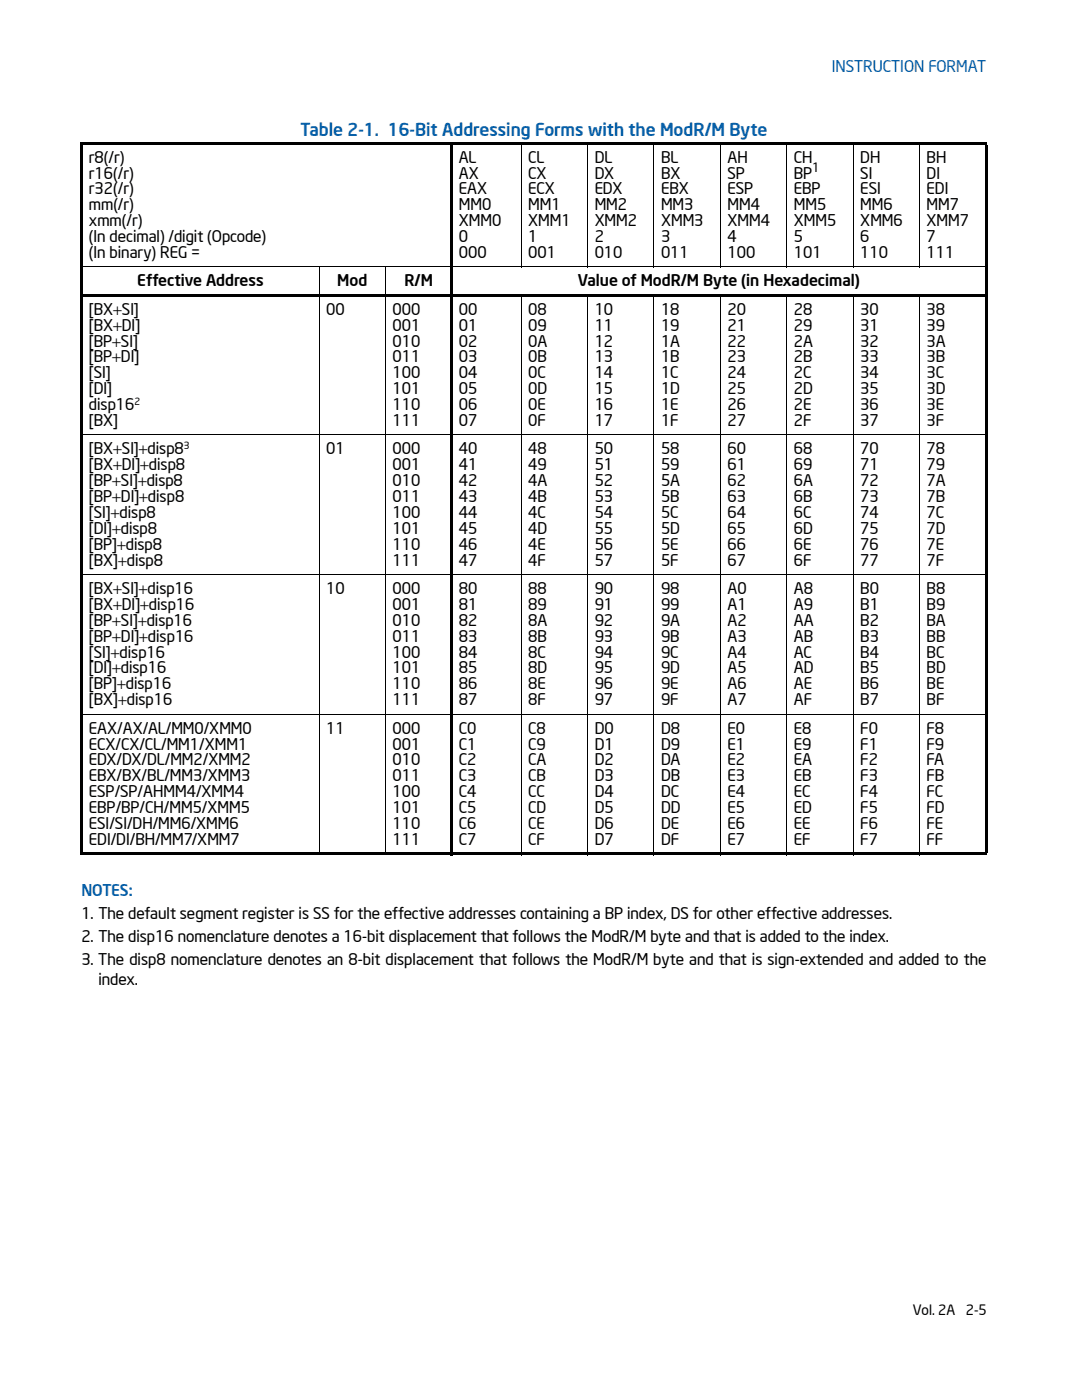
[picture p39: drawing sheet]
<svg xmlns="http://www.w3.org/2000/svg" width="216mm" height="279mm" viewBox="0 0 216 279" stroke-linecap="round" stroke-linejoin="round" font-family="sans-serif">
<defs><g id="words">
<text font-size="3.5" fill="#0860a8" x="59.9" y="27.1">Table 2-1. 16-Bit Addressing Forms with the ModR/M Byte</text>
<g font-size="3.2" fill="#0860a8">
<text x="166" y="14.5">INSTRUCTION FORMAT</text>
<text x="16.2" y="178.9">NOTES:</text>
</g>
<g font-size="3.2">
<text x="17.7" y="32.4">r8(/r)</text>
<text x="17.7" y="35.6">r16(/r)</text>
<text x="91.6" y="32.4">AL</text>
<text x="91.6" y="35.6">AX</text>
<text x="105.4" y="32.4">CL</text>
<text x="105.4" y="35.6">CX</text>
<text x="118.7" y="32.4">DL</text>
<text x="118.7" y="35.6">DX</text>
<text x="131.9" y="32.4">BL</text>
<text x="131.9" y="35.6">BX</text>
<text x="145.2" y="32.4">AH</text>
<text x="145.2" y="35.6">SP</text>
<text x="158.4" y="32.4">CH</text>
<text x="158.4" y="35.6">BP</text>
<text x="171.7" y="32.4">DH</text>
<text x="171.7" y="35.6">SI</text>
<text x="184.9" y="32.4">BH</text>
<text x="184.9" y="35.6">DI</text>
<text x="17.7" y="38.8">r32(/r)</text>
<text x="17.7" y="42">mm(/r)</text>
<text x="91.6" y="38.8">EAX</text>
<text x="91.6" y="42">MM0</text>
<text x="105.4" y="38.8">ECX</text>
<text x="105.4" y="42">MM1</text>
<text x="118.7" y="38.8">EDX</text>
<text x="118.7" y="42">MM2</text>
<text x="131.9" y="38.8">EBX</text>
<text x="131.9" y="42">MM3</text>
<text x="145.2" y="38.8">ESP</text>
<text x="145.2" y="42">MM4</text>
<text x="158.4" y="38.8">EBP</text>
<text x="158.4" y="42">MM5</text>
<text x="171.7" y="38.8">ESI</text>
<text x="171.7" y="42">MM6</text>
<text x="184.9" y="38.8">EDI</text>
<text x="184.9" y="42">MM7</text>
<text x="17.7" y="45.1">xmm(/r)</text>
<text x="91.6" y="45.1">XMM0</text>
<text x="105.4" y="45.1">XMM1</text>
<text x="118.7" y="45.1">XMM2</text>
<text x="131.9" y="45.1">XMM3</text>
<text x="145.2" y="45.1">XMM4</text>
<text x="158.4" y="45.1">XMM5</text>
<text x="171.7" y="45.1">XMM6</text>
<text x="184.9" y="45.1">XMM7</text>
<text x="17.7" y="48.3">(In decimal) /digit (Opcode)</text>
<text x="17.7" y="51.5">(In binary) REG =</text>
<text x="91.6" y="48.3">0</text>
<text x="91.6" y="51.5">000</text>
<text x="105.4" y="48.3">1</text>
<text x="105.4" y="51.5">001</text>
<text x="118.7" y="48.3">2</text>
<text x="118.7" y="51.5">010</text>
<text x="131.9" y="48.3">3</text>
<text x="131.9" y="51.5">011</text>
<text x="145.2" y="48.3">4</text>
<text x="145.2" y="51.5">100</text>
<text x="158.4" y="48.3">5</text>
<text x="158.4" y="51.5">101</text>
<text x="171.7" y="48.3">6</text>
<text x="171.7" y="51.5">110</text>
<text x="184.9" y="48.3">7</text>
<text x="184.9" y="51.5">111</text>
<text x="27.4" y="57.2">Effective Address</text>
<text x="67.3" y="57.2">Mod</text>
<text x="80.7" y="57.2">R/M</text>
<text x="115.3" y="57.2">Value of ModR/M Byte (in Hexadecimal)</text>
<text x="17.7" y="62.8">[BX+SI]</text>
<text x="17.7" y="66">[BX+DI]</text>
<text x="65.1" y="62.8">00</text>
<text x="78.3" y="66">001</text>
<text x="78.3" y="62.8">000</text>
<text x="91.6" y="62.8">00</text>
<text x="91.6" y="66">01</text>
<text x="105.4" y="62.8">08</text>
<text x="105.4" y="66">09</text>
<text x="118.7" y="62.8">10</text>
<text x="118.7" y="66">11</text>
<text x="131.9" y="62.8">18</text>
<text x="131.9" y="66">19</text>
<text x="145.2" y="62.8">20</text>
<text x="145.2" y="66">21</text>
<text x="158.4" y="62.8">28</text>
<text x="158.4" y="66">29</text>
<text x="171.7" y="62.8">30</text>
<text x="171.7" y="66">31</text>
<text x="184.9" y="62.8">38</text>
<text x="184.9" y="66">39</text>
<text x="17.7" y="69.2">[BP+SI]</text>
<text x="78.3" y="69.2">010</text>
<text x="91.6" y="69.2">02</text>
<text x="105.4" y="69.2">0A</text>
<text x="118.7" y="69.2">12</text>
<text x="131.9" y="69.2">1A</text>
<text x="145.2" y="69.2">22</text>
<text x="158.4" y="69.2">2A</text>
<text x="171.7" y="69.2">32</text>
<text x="184.9" y="69.2">3A</text>
<text x="17.7" y="72.3">[BP+DI]</text>
<text x="17.7" y="75.5">[SI]</text>
<text x="78.3" y="72.3">011</text>
<text x="78.3" y="75.5">100</text>
<text x="91.6" y="72.3">03</text>
<text x="91.6" y="75.5">04</text>
<text x="105.4" y="72.3">0B</text>
<text x="105.4" y="75.5">0C</text>
<text x="118.7" y="72.3">13</text>
<text x="118.7" y="75.5">14</text>
<text x="131.9" y="72.3">1B</text>
<text x="131.9" y="75.5">1C</text>
<text x="145.2" y="72.3">23</text>
<text x="145.2" y="75.5">24</text>
<text x="158.4" y="72.3">2B</text>
<text x="158.4" y="75.5">2C</text>
<text x="171.7" y="72.3">33</text>
<text x="171.7" y="75.5">34</text>
<text x="184.9" y="72.3">3B</text>
<text x="184.9" y="75.5">3C</text>
<text x="17.7" y="78.7">[DI]</text>
<text x="17.7" y="81.9">disp16</text>
<text x="78.3" y="78.7">101</text>
<text x="78.3" y="81.9">110</text>
<text x="91.6" y="78.7">05</text>
<text x="91.6" y="81.9">06</text>
<text x="105.4" y="78.7">0D</text>
<text x="105.4" y="81.9">0E</text>
<text x="118.7" y="78.7">15</text>
<text x="118.7" y="81.9">16</text>
<text x="131.9" y="78.7">1D</text>
<text x="131.9" y="81.9">1E</text>
<text x="145.2" y="78.7">25</text>
<text x="145.2" y="81.9">26</text>
<text x="158.4" y="78.7">2D</text>
<text x="158.4" y="81.9">2E</text>
<text x="171.7" y="78.7">35</text>
<text x="171.7" y="81.9">36</text>
<text x="184.9" y="78.7">3D</text>
<text x="184.9" y="81.9">3E</text>
<text x="17.7" y="85">[BX]</text>
<text x="78.3" y="85">111</text>
<text x="91.6" y="85">07</text>
<text x="105.4" y="85">0F</text>
<text x="118.7" y="85">17</text>
<text x="131.9" y="85">1F</text>
<text x="145.2" y="85">27</text>
<text x="158.4" y="85">2F</text>
<text x="171.7" y="85">37</text>
<text x="184.9" y="85">3F</text>
<text x="17.7" y="90.7">[BX+SI]+disp8</text>
<text x="17.7" y="93.9">[BX+DI]+disp8</text>
<text x="65.1" y="90.7">01</text>
<text x="78.3" y="93.9">001</text>
<text x="78.3" y="90.7">000</text>
<text x="91.6" y="90.7">40</text>
<text x="91.6" y="93.9">41</text>
<text x="105.4" y="90.7">48</text>
<text x="105.4" y="93.9">49</text>
<text x="118.7" y="90.7">50</text>
<text x="118.7" y="93.9">51</text>
<text x="131.9" y="90.7">58</text>
<text x="131.9" y="93.9">59</text>
<text x="145.2" y="90.7">60</text>
<text x="145.2" y="93.9">61</text>
<text x="158.4" y="90.7">68</text>
<text x="158.4" y="93.9">69</text>
<text x="171.7" y="90.7">70</text>
<text x="171.7" y="93.9">71</text>
<text x="184.9" y="90.7">78</text>
<text x="184.9" y="93.9">79</text>
<text x="17.7" y="97">[BP+SI]+disp8</text>
<text x="17.7" y="100.2">[BP+DI]+disp8</text>
<text x="78.3" y="97">010</text>
<text x="78.3" y="100.2">011</text>
<text x="91.6" y="97">42</text>
<text x="91.6" y="100.2">43</text>
<text x="105.4" y="97">4A</text>
<text x="105.4" y="100.2">4B</text>
<text x="118.7" y="97">52</text>
<text x="118.7" y="100.2">53</text>
<text x="131.9" y="97">5A</text>
<text x="131.9" y="100.2">5B</text>
<text x="145.2" y="97">62</text>
<text x="145.2" y="100.2">63</text>
<text x="158.4" y="97">6A</text>
<text x="158.4" y="100.2">6B</text>
<text x="171.7" y="97">72</text>
<text x="171.7" y="100.2">73</text>
<text x="184.9" y="97">7A</text>
<text x="184.9" y="100.2">7B</text>
<text x="17.7" y="103.4">[SI]+disp8</text>
<text x="17.7" y="106.6">[DI]+disp8</text>
<text x="78.3" y="103.4">100</text>
<text x="78.3" y="106.6">101</text>
<text x="91.6" y="103.4">44</text>
<text x="91.6" y="106.6">45</text>
<text x="105.4" y="103.4">4C</text>
<text x="105.4" y="106.6">4D</text>
<text x="118.7" y="103.4">54</text>
<text x="118.7" y="106.6">55</text>
<text x="131.9" y="103.4">5C</text>
<text x="131.9" y="106.6">5D</text>
<text x="145.2" y="103.4">64</text>
<text x="145.2" y="106.6">65</text>
<text x="158.4" y="103.4">6C</text>
<text x="158.4" y="106.6">6D</text>
<text x="171.7" y="103.4">74</text>
<text x="171.7" y="106.6">75</text>
<text x="184.9" y="103.4">7C</text>
<text x="184.9" y="106.6">7D</text>
<text x="17.7" y="109.7">[BP]+disp8</text>
<text x="17.7" y="112.9">[BX]+disp8</text>
<text x="78.3" y="109.7">110</text>
<text x="78.3" y="112.9">111</text>
<text x="91.6" y="109.7">46</text>
<text x="91.6" y="112.9">47</text>
<text x="105.4" y="109.7">4E</text>
<text x="105.4" y="112.9">4F</text>
<text x="118.7" y="109.7">56</text>
<text x="118.7" y="112.9">57</text>
<text x="131.9" y="109.7">5E</text>
<text x="131.9" y="112.9">5F</text>
<text x="145.2" y="109.7">66</text>
<text x="145.2" y="112.9">67</text>
<text x="158.4" y="109.7">6E</text>
<text x="158.4" y="112.9">6F</text>
<text x="171.7" y="109.7">76</text>
<text x="171.7" y="112.9">77</text>
<text x="184.9" y="109.7">7E</text>
<text x="184.9" y="112.9">7F</text>
<text x="17.7" y="118.5">[BX+SI]+disp16</text>
<text x="65.1" y="118.5">10</text>
<text x="78.3" y="118.5">000</text>
<text x="91.6" y="118.5">80</text>
<text x="105.4" y="118.5">88</text>
<text x="118.7" y="118.5">90</text>
<text x="131.9" y="118.5">98</text>
<text x="145.2" y="118.5">A0</text>
<text x="158.4" y="118.5">A8</text>
<text x="171.7" y="118.5">B0</text>
<text x="184.9" y="118.5">B8</text>
<text x="17.7" y="121.7">[BX+DI]+disp16</text>
<text x="17.7" y="124.9">[BP+SI]+disp16</text>
<text x="78.3" y="121.7">001</text>
<text x="78.3" y="124.9">010</text>
<text x="91.6" y="121.7">81</text>
<text x="91.6" y="124.9">82</text>
<text x="105.4" y="121.7">89</text>
<text x="105.4" y="124.9">8A</text>
<text x="118.7" y="121.7">91</text>
<text x="118.7" y="124.9">92</text>
<text x="131.9" y="121.7">99</text>
<text x="131.9" y="124.9">9A</text>
<text x="145.2" y="121.7">A1</text>
<text x="145.2" y="124.9">A2</text>
<text x="158.4" y="121.7">A9</text>
<text x="158.4" y="124.9">AA</text>
<text x="171.7" y="121.7">B1</text>
<text x="171.7" y="124.9">B2</text>
<text x="184.9" y="121.7">B9</text>
<text x="184.9" y="124.9">BA</text>
<text x="17.7" y="128.1">[BP+DI]+disp16</text>
<text x="17.7" y="131.2">[SI]+disp16</text>
<text x="78.3" y="128.1">011</text>
<text x="78.3" y="131.2">100</text>
<text x="91.6" y="128.1">83</text>
<text x="91.6" y="131.2">84</text>
<text x="105.4" y="128.1">8B</text>
<text x="105.4" y="131.2">8C</text>
<text x="118.7" y="128.1">93</text>
<text x="118.7" y="131.2">94</text>
<text x="131.9" y="128.1">9B</text>
<text x="131.9" y="131.2">9C</text>
<text x="145.2" y="128.1">A3</text>
<text x="145.2" y="131.2">A4</text>
<text x="158.4" y="128.1">AB</text>
<text x="158.4" y="131.2">AC</text>
<text x="171.7" y="128.1">B3</text>
<text x="171.7" y="131.2">B4</text>
<text x="184.9" y="128.1">BB</text>
<text x="184.9" y="131.2">BC</text>
<text x="17.7" y="134.4">[DI]+disp16</text>
<text x="17.7" y="137.6">[BP]+disp16</text>
<text x="78.3" y="134.4">101</text>
<text x="78.3" y="137.6">110</text>
<text x="91.6" y="134.4">85</text>
<text x="91.6" y="137.6">86</text>
<text x="105.4" y="134.4">8D</text>
<text x="105.4" y="137.6">8E</text>
<text x="118.7" y="134.4">95</text>
<text x="118.7" y="137.6">96</text>
<text x="131.9" y="134.4">9D</text>
<text x="131.9" y="137.6">9E</text>
<text x="145.2" y="134.4">A5</text>
<text x="145.2" y="137.6">A6</text>
<text x="158.4" y="134.4">AD</text>
<text x="158.4" y="137.6">AE</text>
<text x="171.7" y="134.4">B5</text>
<text x="171.7" y="137.6">B6</text>
<text x="184.9" y="134.4">BD</text>
<text x="184.9" y="137.6">BE</text>
<text x="17.7" y="140.8">[BX]+disp16</text>
<text x="78.3" y="140.8">111</text>
<text x="91.6" y="140.8">87</text>
<text x="105.4" y="140.8">8F</text>
<text x="118.7" y="140.8">97</text>
<text x="131.9" y="140.8">9F</text>
<text x="145.2" y="140.8">A7</text>
<text x="158.4" y="140.8">AF</text>
<text x="171.7" y="140.8">B7</text>
<text x="184.9" y="140.8">BF</text>
<text x="17.7" y="146.4">EAX/AX/AL/MM0/XMM0</text>
<text x="17.7" y="149.6">ECX/CX/CL/MM1/XMM1</text>
<text x="65.1" y="146.4">11</text>
<text x="78.3" y="149.6">001</text>
<text x="78.3" y="146.4">000</text>
<text x="91.6" y="146.4">C0</text>
<text x="91.6" y="149.6">C1</text>
<text x="105.4" y="146.4">C8</text>
<text x="105.4" y="149.6">C9</text>
<text x="118.7" y="146.4">D0</text>
<text x="118.7" y="149.6">D1</text>
<text x="131.9" y="146.4">D8</text>
<text x="131.9" y="149.6">D9</text>
<text x="145.2" y="146.4">E0</text>
<text x="145.2" y="149.6">E1</text>
<text x="158.4" y="146.4">E8</text>
<text x="158.4" y="149.6">E9</text>
<text x="171.7" y="146.4">F0</text>
<text x="171.7" y="149.6">F1</text>
<text x="184.9" y="146.4">F8</text>
<text x="184.9" y="149.6">F9</text>
<text x="17.7" y="152.8">EDX/DX/DL/MM2/XMM2</text>
<text x="17.7" y="155.9">EBX/BX/BL/MM3/XMM3</text>
<text x="78.3" y="152.8">010</text>
<text x="78.3" y="155.9">011</text>
<text x="91.6" y="152.8">C2</text>
<text x="91.6" y="155.9">C3</text>
<text x="105.4" y="152.8">CA</text>
<text x="105.4" y="155.9">CB</text>
<text x="118.7" y="152.8">D2</text>
<text x="118.7" y="155.9">D3</text>
<text x="131.9" y="152.8">DA</text>
<text x="131.9" y="155.9">DB</text>
<text x="145.2" y="152.8">E2</text>
<text x="145.2" y="155.9">E3</text>
<text x="158.4" y="152.8">EA</text>
<text x="158.4" y="155.9">EB</text>
<text x="171.7" y="152.8">F2</text>
<text x="171.7" y="155.9">F3</text>
<text x="184.9" y="152.8">FA</text>
<text x="184.9" y="155.9">FB</text>
<text x="17.7" y="159.1">ESP/SP/AHMM4/XMM4</text>
<text x="78.3" y="159.1">100</text>
<text x="91.6" y="159.1">C4</text>
<text x="105.4" y="159.1">CC</text>
<text x="118.7" y="159.1">D4</text>
<text x="131.9" y="159.1">DC</text>
<text x="145.2" y="159.1">E4</text>
<text x="158.4" y="159.1">EC</text>
<text x="171.7" y="159.1">F4</text>
<text x="184.9" y="159.1">FC</text>
<text x="17.7" y="162.3">EBP/BP/CH/MM5/XMM5</text>
<text x="17.7" y="165.5">ESI/SI/DH/MM6/XMM6</text>
<text x="78.3" y="162.3">101</text>
<text x="78.3" y="165.5">110</text>
<text x="91.6" y="162.3">C5</text>
<text x="91.6" y="165.5">C6</text>
<text x="105.4" y="162.3">CD</text>
<text x="105.4" y="165.5">CE</text>
<text x="118.7" y="162.3">D5</text>
<text x="118.7" y="165.5">D6</text>
<text x="131.9" y="162.3">DD</text>
<text x="131.9" y="165.5">DE</text>
<text x="145.2" y="162.3">E5</text>
<text x="145.2" y="165.5">E6</text>
<text x="158.4" y="162.3">ED</text>
<text x="158.4" y="165.5">EE</text>
<text x="171.7" y="162.3">F5</text>
<text x="171.7" y="165.5">F6</text>
<text x="184.9" y="162.3">FD</text>
<text x="184.9" y="165.5">FE</text>
<text x="17.7" y="168.6">EDI/DI/BH/MM7/XMM7</text>
<text x="78.3" y="168.6">111</text>
<text x="91.6" y="168.6">C7</text>
<text x="105.4" y="168.6">CF</text>
<text x="118.7" y="168.6">D7</text>
<text x="131.9" y="168.6">DF</text>
<text x="145.2" y="168.6">E7</text>
<text x="158.4" y="168.6">EF</text>
<text x="171.7" y="168.6">F7</text>
<text x="184.9" y="168.6">FF</text>
<text x="16.2" y="183.5">1. The default segment register is SS for the effective addresses containing a BP index, DS for other effective addresses.</text>
<text x="16.2" y="188">2. The disp16 nomenclature denotes a 16-bit displacement that follows the ModR/M byte and that is added to the index.</text>
<text x="16.2" y="192.6">3. The disp8 nomenclature denotes an 8-bit displacement that follows the ModR/M byte and that is sign-extended and added to the</text>
<text x="19.6" y="196.5">index.</text>
</g>
<g font-size="2.8">
<text x="182.1" y="262.3">Vol. 2A</text>
<text x="192.7" y="262.3">2-5</text>
</g>
<text font-size="2.5" x="162.1" y="34.4">1</text>
<g font-size="2">
<text x="26.8" y="80.9">2</text>
<text x="36.7" y="89.7">3</text>
</g>
</g></defs>
<path d="M16.1 28.3h180.9v.6h-180.9zM16.1 58.7h180.9v.5h-180.9zM16.1 28.9h.5v141.2h-.5zM16.1 170.1h180.9v.6h-180.9zM89.9 28.3h.5v142.4h-.5zM196.5 28.9h.5v141.2h-.5z" fill="#000"/>
<g fill="none" stroke="#000" stroke-width=".2">
<path d="M104 28.3v25.1M117.2 28.3v25.1M130.5 28.3v25.1M143.7 28.3v25.1M157 28.3v25.1M170.2 28.3v25.1M183.5 28.3v25.1M16.1 53.3h180.9M63.7 53.2v117.5M76.9 53.2v117.5M104 58.7v112M117.2 58.7v112"/>
<path d="M130.5 58.7v112M143.7 58.7v112M157 58.7v112M170.2 58.7v112M183.5 58.7v112M16.1 86.8h180.9M16.1 114.7h180.9M16.1 142.5h180.9"/>
</g>
<use href="#words"/>
</svg>
